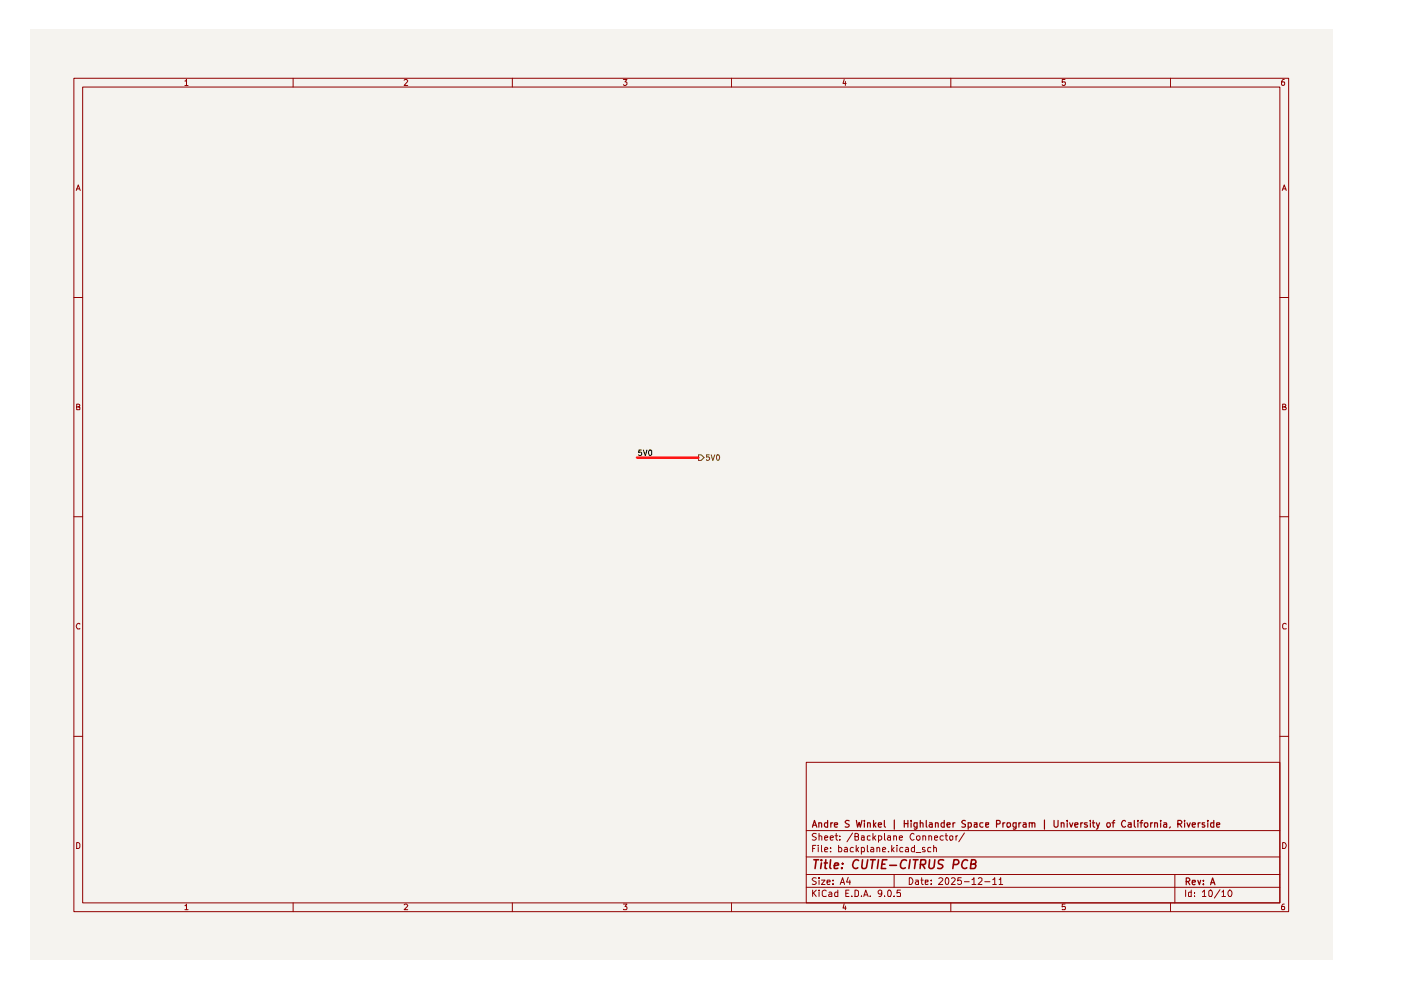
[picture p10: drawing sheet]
<svg xmlns="http://www.w3.org/2000/svg" width="297mm" height="210mm" viewBox="0 0 297 210" stroke-linecap="round" stroke-linejoin="round" font-family="sans-serif">
<path d="M6.3 6.4h276.2v197.1h-276.2z" fill="#f5f3ef"/>
<g fill="none" stroke="#910000" stroke-width=".21">
<path d="M15.7 16.6h257.5v176.7h-257.5zM17.5 18.5h253.9v172.9h-253.9zM39.2 17.2h.2l.1-.4v1.3M39.2 18.1h.7M62.1 16.6v1.9M85.7 17l.2-.2h.3l.2 .3-.7 1h.7M108.6 16.6v1.9M132.2 16.8h.7l-.4 .6 .4 .1v.4l-.2 .2h-.4l-.1-.2M155.1 16.6v1.9M179 16.8l-.3 .9h.7M179.2 17.3v.8M201.6 16.6v1.9"/>
<path d="M225.8 16.8h-.6v.6h.6l.1 .1-.1 .5-.4 .1-.2-.2M248.2 16.6v1.9M272.3 16.8h-.3a.93 .93 0 0 0-.2 1.2h.5l.1-.5-.1-.1h-.5l-.1 .1M16.2 40.4l.4-1.2 .4 1.2M16.3 40h.5M271.9 40.4l.4-1.2 .4 1.2M272 40h.6M15.7 63.1h1.8M271.4 63.1h1.8M16.3 86.3h.4l.2-.3-.1-.2-.5-.1v1.2h.5l.1-.5-.2-.1M271.9 86.3l.6-.1v-.4l-.6-.1v1.2h.6l.2-.4-.3-.2M15.7 109.6h1.8"/>
<path d="M271.4 109.6h1.8M16.9 132.3l-.1-.1a.66 .66 0 0 0-.6 .4 .66 .66 0 0 0 .2 .7h.5M272.7 132.3l-.4-.1-.4 .3v.6l.2 .2h.6M15.7 156.1h1.8M271.4 156.1h1.8M16.3 178.6h.3l.3 .4v.6l-.3 .3h-.3zM170.9 161.6h100.5v29.8h-100.5zM170.9 176.1h100.5M172.3 179.9h.4M173 179.2h-.7v1.4M173.1 176.8l-.6-.1-.3 .3 .1 .3 .7 .2 .1 .2a.51 .51 0 0 1-.4 .4 .51 .51 0 0 1-.5 0M173.5 179.2v.1"/>
<path d="M173.5 179.7v.9M173.7 177.3l.3-.1 .2 .2v.7M173.7 176.7v1.4M174.2 179.2v1.2l.1 .2M174.8 177.6l.7-.1-.1-.2-.4-.1-.2 .2 .1 .7h.5M176 177.6l.7-.1-.1-.2-.4-.1-.2 .2 .1 .7h.5M176.1 179.7v.2M177 177.2h.6M177.3 176.7v1.2l.3 .2M177.8 179.2v1.4l.6-.1a.6 .6 0 0 0-.2-.8h-.4M178.1 178v.1M178.1 177.3v.1"/>
<path d="M179.1 179.7h.4l.2 .2v.7h-.6l-.1-.3 .7-.3M180.8 176.6l-1.2 1.9M180.9 179.7h-.4a.59 .59 0 0 0-.1 .9h.5M181.3 177.4l.6-.1 .1-.3-.3-.3h-.4v1.4h.5l.2-.1v-.5l-.3-.1M181.5 179.2v1.4M182 179.7l-.5 .6M182.6 179.7h.4l.3 .3-.1 .6h-.6M182.6 177.3h.6v.8M182.6 179.7v1.4M183.2 177.5l-.6 .1v.5h.6M183.9 179.2v1.2l.2 .2M184.5 177.3h-.6v.7l.2 .1h.4"/>
<path d="M184.7 179.7h.4l.2 .2v.7h-.6l-.1-.3 .1-.2 .6-.1M185.1 176.7v1.4M185.3 177.5l.4 .6M185.7 177.2l-.6 .5M185.9 179.8l.2-.1h.3l.1 .9M185.9 179.7v.9M186.3 177.3h.6v.6a.45 .45 0 0 1-.6 .2M186.3 177.2v1.4M187.5 176.7v1.4h.2M188.2 177.3h.6v.8M188.8 177.5h-.4l-.3 .3 .3 .3h.4M189.1 179.2v1.4"/>
<path d="M189.5 177.3l.4-.1 .2 .2v.7M189.5 177.2v.9M189.6 179.7l-.5 .6M190.2 179.2v.1M190.2 179.7v.9M190.7 177.6l.6-.1-.1-.3-.5 .2v.5l.2 .2h.4M191.4 179.7h-.4a.59 .59 0 0 0-.1 .9h.5M192 179.7h.4l.2 .2v.7h-.6v-.4l.6-.2M193.8 176.9a.55 .55 0 0 0-.7 0 .55 .55 0 0 0-.1 .6l.1 .4a.37 .37 0 0 0 .3 .3 .37 .37 0 0 0 .4-.2M193.9 179.2v1.4l-.6-.1a.6 .6 0 0 1 .2-.8h.4M194.4 177.3h.1a.36 .36 0 0 1 .6 .2l-.1 .6a.45 .45 0 0 1-.7-.2zM195.7 177.3l.4-.1 .2 .2v.7"/>
<path d="M195.7 177.2v.9M196.1 179.7h-.5v.4l.6 .2-.1 .3h-.5M196.9 177.3l.5-.1 .1 .2v.7M196.9 177.2v.9M197.4 179.7h-.5l-.2 .3 .1 .6h.6M198 179.8l.1-.1h.4v.9M198 179.2v1.4M198.1 177.6l.7-.1-.2-.3-.5 .2v.5l.3 .2h.3M200 177.3l-.4-.1-.3 .3v.4l.3 .2h.4M200.4 177.2h.5M200.6 176.7v1.2l.3 .2M201.4 177.3h.6l-.1 .8h-.5z"/>
<path d="M202.7 177.2v.9M203 177.2l-.3 .1v.2M204.5 176.6l-1.2 1.9M271.9 178.6a.65 .65 0 0 1 .8 .7 .65 .65 0 0 1-.8 .6zM39.2 192h.2l.1-.3v1.2M39.2 192.9h.7M62.1 191.4v1.9M85.7 191.9l.2-.2h.3l.2 .2-.7 1h.7M108.6 191.4v1.9M132.2 191.7h.7l-.4 .5 .4 .2v.3l-.1 .2-.6-.1M155.1 191.4v1.9M170.9 188.1h100.5"/>
<path d="M170.9 185.4h100.5M170.9 181.7h100.5M172.3 188.7v1.4M172.5 189.3l.6 .8M173.1 186.2l-.6-.1-.3 .3 .3 .4 .6 .3a.51 .51 0 0 1-.4 .4 .51 .51 0 0 1-.5 0M173.1 188.7l-.8 .8M173.7 188.7v.2M173.7 186.1v.2M173.7 186.6v.9M173.7 189.1v1M174.2 186.6h.7l-.7 .9h.7M174.8 180.2l.7-.2-.1-.3h-.4l-.2 .2 .1 .7h.5"/>
<path d="M175.2 188.9l-.4-.2-.5 .4 .1 .8 .2 .2 .6-.1M175.3 187l.7-.1-.1-.3h-.5l-.1 .2 .1 .7h.5M175.8 189.2l.4-.1 .2 .3v.7h-.6l-.1-.4 .7-.2M176.1 180.5v.1M176.6 187.4v.1M176.6 186.6v.2M177.6 188.7v1.4h-.6v-.9h.6M178.1 187.5l.5-1.4 .5 1.4M178.3 187.1h.6M179 191.6l-.3 .9h.7M179.2 192.1v.8M179.3 189.4h.5"/>
<path d="M179.8 186l-.3 1h.8M180 188.7h-.7v1.4h.7M180.2 186.6v.9M180.6 190v.1M181.3 188.7h.3l.4 .4v.6l-.2 .4h-.5zM181.7 180.1l.3 .5M182.6 190v.1M183.1 190.1l.5-1.4 .5 1.4M183.2 189.7h.7M184.5 190v.1M186.9 189.3v.2l-.5 .1-.2-.3v-.3l.2-.3 .5 .2v.8l-.2 .4h-.3M187.1 180.2l.7-.2-.1-.3h-.4l-.2 .2 .1 .7h.5"/>
<path d="M187.5 190v.1M188.2 189l.3-.3a.78 .78 0 0 1 .6 .6 .78 .78 0 0 1-.3 .8l-.5-.1zM188.4 180.5v.1M189.1 180.1l.5 .5M189.6 190v.1M189.6 185.4v2.7M190.9 188.7h-.7v.7l.1-.2 .5 .1 .1 .7h-.7M192.8 186.1a.72 .72 0 0 1 .8 .7 .72 .72 0 0 1-.8 .7zM194.1 186.6h.5l.1 .9M194.2 180.8h1M194.7 186.9h-.4l-.2 .3 .2 .3h.4M195.2 186.6h.5"/>
<path d="M195.4 186.1v1.2l.3 .2M196.2 187l.6-.1v-.3h-.6v.9h.6M197.4 187.4v.1M197.4 186.6v.2M199.1 186.3v-.1a.47 .47 0 0 1 .8 .3l-.9 1h.9M200.5 186.3l.2-.2a.8 .8 0 0 1 .5 .7 .8 .8 0 0 1-.5 .7l-.2-.1-.1-.5zM201.6 191.4v1.9M201.8 186.3l.1-.2h.4l.2 .4-.8 1h.8M203.8 186.1h-.7l-.1 .7 .3-.2 .4 .1 .2 .6a.52 .52 0 0 1-.9 .1M204.5 186.9h1M206.1 186.5l.4-.4v1.4M206.1 187.5h.8"/>
<path d="M207.4 186.3l.2-.2 .5 .1 .1 .5-.9 .8h.9M208.8 186.9h1.1M210.5 186.5l.4-.4v1.4M210.5 187.5h.7M211.8 186.5l.4-.4v1.4M211.8 187.5h.8M225.8 191.7h-.6v.6l.6-.1 .1 .2-.1 .5-.6-.1M248.2 191.4v1.9M249.1 185.4v6M251.4 188.7v1.4M252.6 188.7v1.4h-.5l-.1-.8 .2-.2 .4 .1M253.2 190v.1"/>
<path d="M253.2 189.2v.2M254.9 189.1l.5-.4v1.4M254.9 190.1h.8M256.3 189l.3-.3a.82 .82 0 0 1 .3 1.4l-.5-.1zM258.7 188.6l-1.2 1.8M259.1 189.1l.3-.4v1.4M259.1 190.1h.7M260.4 189l.3-.3a.78 .78 0 0 1 .2 1.4h-.3l-.2-.3zM272.3 191.7h-.3a.93 .93 0 0 0-.2 1.2h.5l.1-.5-.1-.2h-.5l-.1 .2"/>
</g>
<g fill="none" stroke="#910000" stroke-width=".25">
<path d="M172.3 175.4l.4-1.5 .5 1.5M172.3 175h.7M173.6 174.5h.5l.1 .9M173.6 174.5v.9M175.5 174.5h-.5l-.2 .2v.4l.2 .3 .5-.1M175.5 173.9v1.5M176.1 174.5v.9M176.6 174.5h-.3l-.2 .2M176.9 174.9l.7-.1-.1-.3h-.5l-.1 .1 .1 .7h.5M180 174l-.5-.1-.3 .3 .3 .4 .5 .2v.3a.6 .6 0 0 1-.8 .2M181.6 173.9l.2 1.5 .4-1 .2 1 .4-1.5M183.3 173.9v.2"/>
<path d="M183.3 174.5v.9M183.9 174.5h.5l.1 .9M183.9 174.5v.9M185.2 173.9v1.5M185.3 174.8l.4 .6M185.7 174.5l-.5 .5M186.2 174.9l.7-.1-.1-.3h-.5l-.1 .1 .1 .7h.5M187.5 173.9v1.2l.2 .3M189.6 173.9v1.9M191.7 173.9v1.5M191.7 174.6h.8M192.5 173.9v1.5"/>
<path d="M193.2 173.9v.2M193.2 174.5v.9M194.4 175.3h-.6v-.8h.6v1.1l-.2 .2-.4-.1M195.1 174.5h.5l.1 .9M195.1 173.9v1.5M196.4 173.9v1.4l.2 .1M197.1 174.5h.5l.1 .9M197.7 174.8h-.5l-.2 .2 .2 .4 .5-.1M198.3 174.5h.5l.1 .9M198.3 174.5v.9M200.2 174.5h-.5l-.2 .2v.4l.3 .3 .4-.1M200.2 173.9v1.5"/>
<path d="M200.8 174.9l.7-.1-.1-.3h-.5l-.1 .1 .1 .7h.5M202.1 174.5v.9M202.5 174.5h-.3l-.1 .2M204.7 174l-.5-.1-.3 .3 .3 .4 .5 .2v.4l-.3 .2-.5-.1M205.3 175.3h.6v-.8h-.6v1.3M206.5 174.5h.6v.9M207.1 174.8l-.6 .1v.4h.6M208.4 174.5h-.5l-.2 .6a.45 .45 0 0 0 .7 .2M209 174.9l.6-.1v-.3h-.6v.8h.6M211.3 174.7l.7-.1v-.5l-.2-.2h-.5v1.5M212.6 174.5v.9M213.1 174.5h-.3l-.2 .2"/>
<path d="M213.6 174.5h.6v.6a.45 .45 0 0 1-.6 .2zM215.4 175.3h-.6v-.8h.6v1.1l-.2 .2-.4-.1M216 174.5v.9M216.5 174.5h-.3l-.2 .2M217 174.5h.5l.1 .9M217.6 174.8h-.6l-.1 .2 .1 .4 .6-.1M218.2 174.5h.5l.1 .9M218.2 174.5v.9M218.8 174.6v-.1h.5l.1 .9M221.4 173.9v1.9M223.5 173.9v1.2l.2 .3h.4l.2-.3v-1.2M225 174.5h.5l.1 .9"/>
<path d="M225 174.5v.9M226.3 173.9v.2M226.3 174.5v.9M226.8 174.5l.3 .9 .4-.9M227.9 174.9l.7-.1-.1-.3h-.5l-.1 .1 .1 .7h.5M229.2 174.5v.9M229.6 174.5h-.3l-.1 .2M230.5 174.5h-.5l-.1 .1 .6 .4v.3h-.6M231.2 173.9v.2M231.2 174.5v.9M231.6 174.5h.5M231.8 173.9v1.2l.3 .3"/>
<path d="M232.5 174.5l.3 .9M233.1 174.5l-.4 1.2-.2 .1M234.7 174.5h.5l.2 .2v.4l-.2 .3h-.3l-.2-.3zM235.8 174.5h.5M236.3 173.9l-.3 .3v1.2M238.6 174.1a.55 .55 0 0 0-.7 0 .55 .55 0 0 0-.1 .7l.2 .5 .4 .1 .2-.2M239.2 174.5h.6v.9M239.8 174.8h-.4l-.3 .2 .3 .4 .4-.1M240.5 173.9v1.2l.2 .3M241.3 173.9v.2M241.3 174.5v.9M241.7 174.5h.6"/>
<path d="M242.3 173.9l-.4 .1v1.4M242.7 174.5h.5l.2 .2v.4l-.3 .3h-.2l-.3-.3zM244 174.5v.9M244.4 174.5h-.3l-.1 .2M244.8 174.5h.5l.1 .9M244.8 174.5v.9M246.1 173.9v.2M246.1 174.5v.9M246.8 174.5h.5l.1 .9M247.4 174.8h-.6l-.1 .2 .1 .4 .6-.1M248.1 175.3l-.2 .3M249.7 174.7h.6l.3-.2v-.3l-.3-.3h-.6v1.5"/>
<path d="M250.1 174.7l.5 .7M251.2 173.9v.2M251.2 174.5v.9M251.7 174.5l.3 .9 .3-.9M252.8 174.9l.6-.1v-.3h-.5l-.1 .1 .1 .7h.5M254 174.5v.9M254.5 174.5h-.3l-.2 .2M255.4 174.5h-.5v.3l.6 .3-.3 .3-.3-.1M256.1 173.9v.2M256.1 174.5v.9M257.3 174.5h-.5l-.1 .2 .1 .6h.5M257.3 173.9v1.5"/>
<path d="M257.9 174.9l.7-.1-.1-.3h-.5l-.1 .1 .1 .7h.5M251.5 186.9h.5l.3-.3v-.2l-.3-.3h-.5v1.5M251.8 186.9l.5 .7M252.8 187.1l.6-.1v-.4h-.5l-.1 .2 .1 .7h.5M254 186.6l.3 1 .3-1M255.1 187.4v.2M255.1 186.6v.2M256.7 187.6l.4-1.5 .5 1.5M256.8 187.2h.6"/>
</g>
<g fill="none" stroke="#910000" stroke-width=".34">
<path d="M172.6 182.3h1M173.1 182.3l-.3 1.8M174.2 182.3v.2M174.2 183l-.2 1.1M174.8 183h.6M175.1 182.3l-.2 1.8h.4M176.1 182.3l-.2 1.6 .3 .2M176.9 183.6l.9-.2-.1-.4h-.7l-.1 .9 .1 .2h.6M178.5 184v.1M178.6 183v.2M182 182.5l-.1-.1a.94 .94 0 0 0-1.1 .6 .94 .94 0 0 0 .6 1.1l.5-.1M182.9 182.3l-.2 1.5 .3 .3 .6-.1 .4-1.7"/>
<path d="M184.6 182.3h1M185.1 182.3l-.3 1.8M186.3 182.3l-.3 1.8M187 183.2h.6M188 182.3h-.9l-.2 1.8h.9M188.6 183.5h1.5M192.2 182.5l-.1-.1a.7 .7 0 0 0-1 .4l-.2 .3 .1 .8a.62 .62 0 0 0 .9 .1M193 182.3l-.3 1.8M193.6 182.3h1M194.1 182.3l-.2 1.8M195.2 183.3l.9-.1 .2-.2v-.5l-.3-.2h-.8l-.1 1.8M195.6 183.3l.5 .8"/>
<path d="M197.1 182.3l-.2 1.5 .2 .3a.65 .65 0 0 0 .9-.3l.2-1.5M200.1 182.4l-.7-.1-.3 .1-.1 .3v.3l.7 .4 .2 .4a.79 .79 0 0 1-1.1 .3M202.2 183.3h.7l.4-.3a.52 .52 0 0 0-.4-.7h-.6l-.3 1.8M205.1 182.5v-.1a.94 .94 0 0 0-1.1 .6 .94 .94 0 0 0 .5 1.1l.5-.1M205.9 183.2l.8-.1 .2-.2-.1-.4-.2-.2h-.6l-.3 1.8h.8l.3-.1 .1-.4-.4-.4"/>
</g>
<path d="M148.1 96.4h.6l.6 .6-.6 .6h-.6z" fill="#f5f3ef"/>
<path d="M148.1 96.4h.6l.6 .6-.6 .6h-.6zM150.4 96.4h-.6v.5h.6l.1 .5-.3 .2-.4-.1M150.8 96.4l.3 1.2 .5-1.2M152 96.5l.1-.1a.6 .6 0 0 1 .5 .5 .6 .6 0 0 1-.2 .6l-.3 .1-.1-.1z" fill="none" stroke="#765500" stroke-width=".21"/>
<path d="M136 95.4h-.5l-.1 .5h.6v.6l-.4 .1-.2-.2M136.4 95.4l.4 1.2 .4-1.2M137.7 95.4h.3l.2 .2v.8l-.3 .2a.71 .71 0 0 1-.2-1.2z" fill="none" stroke="#0f0f0f" stroke-width=".21"/>
<path d="M135 97h13.1" fill="none" stroke="#f00" stroke-width=".51"/>
</svg>
